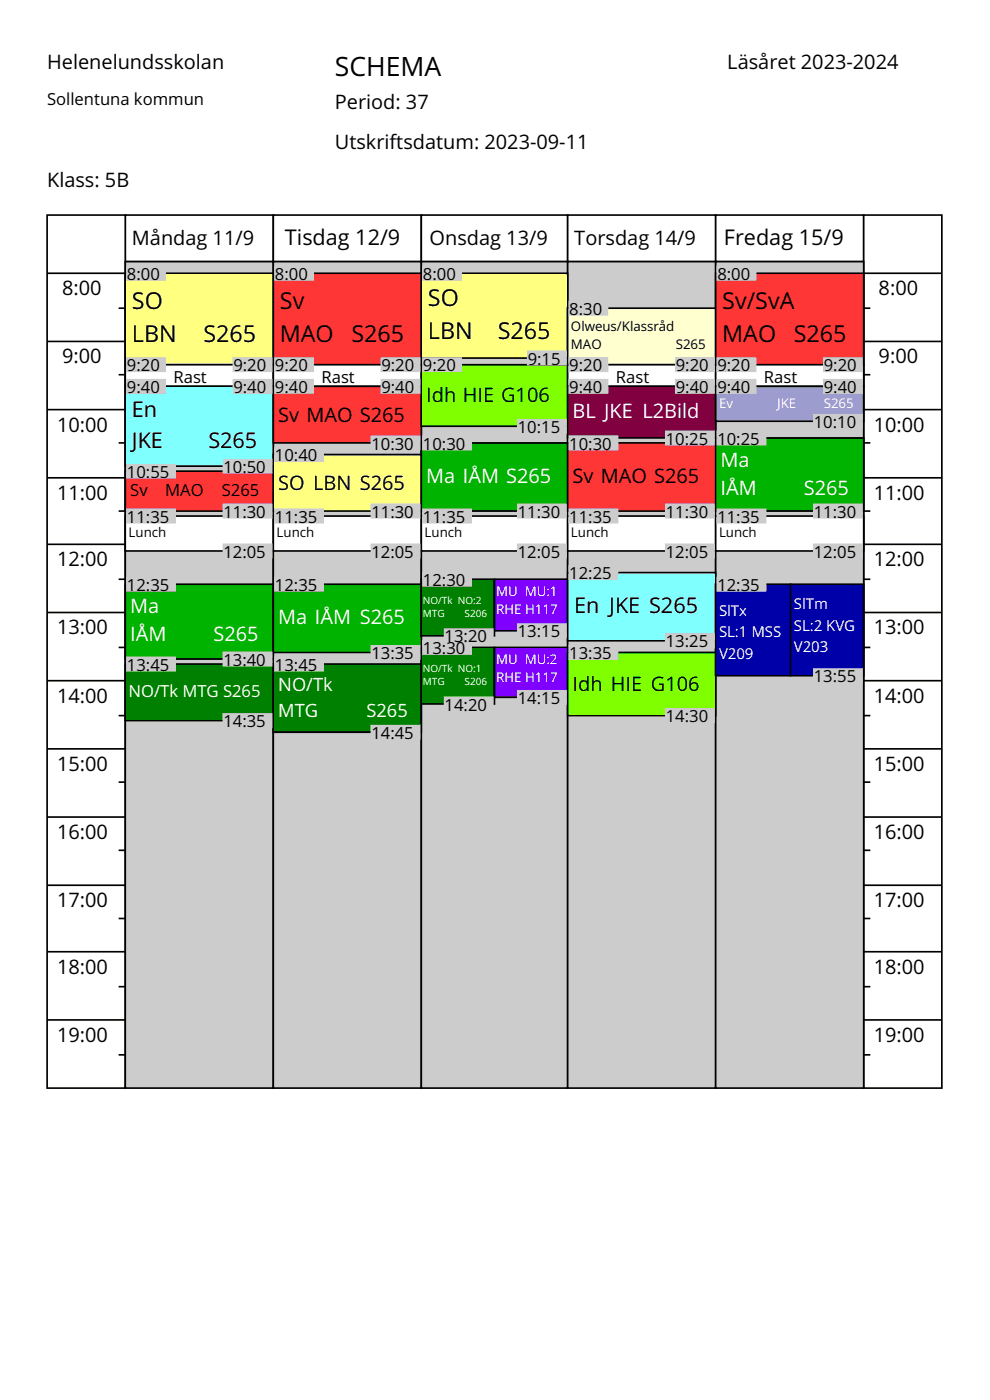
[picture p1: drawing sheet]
<svg xmlns="http://www.w3.org/2000/svg" width="210mm" height="297mm" viewBox="0 0 210 297" stroke-linecap="round" stroke-linejoin="round" font-family="sans-serif">
<defs><g id="words">
<text font-size="5.6" x="71" y="16.2">SCHEMA</text>
<g font-size="4.9">
<text x="28" y="65.5">SO</text>
<text x="59.4" y="65.5">Sv</text>
<text x="90.8" y="64.8">SO</text>
<text x="153.2" y="65.5">Sv/SvA</text>
<text x="90.8" y="71.9">LBN</text>
<text x="105.6" y="71.9">S265</text>
<text x="28" y="72.6">LBN</text>
<text x="43.2" y="72.6">S265</text>
<text x="59.4" y="72.6">MAO</text>
<text x="74.6" y="72.6">S265</text>
<text x="153.2" y="72.6">MAO</text>
<text x="168.4" y="72.6">S265</text>
</g>
<g font-size="4.6">
<text x="60.4" y="52.1">Tisdag 12/9</text>
<text x="153.6" y="52.1">Fredag 15/9</text>
<text x="28" y="88.4">En</text>
<text x="28" y="95.1">JKE</text>
<text x="44.2" y="95.1">S265</text>
<text x="121.8" y="130">En JKE S265</text>
</g>
<g font-size="4.2">
<text x="10" y="14.7">Helenelundsskolan</text>
<text x="154.3" y="14.7">Läsåret 2023-2024</text>
<text x="71" y="23.1">Period: 37</text>
<text x="71" y="31.6">Utskriftsdatum: 2023-09-11</text>
<text x="10" y="39.7">Klass: 5B</text>
<text x="28" y="52">Måndag 11/9</text>
<text x="91.1" y="52">Onsdag 13/9</text>
<text x="121.8" y="52">Torsdag 14/9</text>
<text x="13.2" y="62.6">8:00</text>
<text x="186.4" y="62.6">8:00</text>
<text x="13.2" y="77.1">9:00</text>
<text x="186.4" y="77.1">9:00</text>
<text x="59" y="89.4">Sv MAO S265</text>
<text x="90.4" y="85.2">Idh HIE G106</text>
<text x="12.1" y="91.6">10:00</text>
<text x="185.3" y="91.6">10:00</text>
<text x="12.1" y="106">11:00</text>
<text x="59" y="103.9">SO LBN S265</text>
<text x="121.5" y="102.5">Sv MAO S265</text>
<text x="185.3" y="106">11:00</text>
<text x="12.1" y="120.1">12:00</text>
<text x="185.3" y="120.1">12:00</text>
<text x="12.1" y="134.6">13:00</text>
<text x="185.3" y="134.6">13:00</text>
<text x="12.1" y="149.1">14:00</text>
<text x="121.5" y="146.6">Idh HIE G106</text>
<text x="185.3" y="149.1">14:00</text>
<text x="12.1" y="163.5">15:00</text>
<text x="185.3" y="163.5">15:00</text>
<text x="12.1" y="178">16:00</text>
<text x="185.3" y="178">16:00</text>
<text x="12.1" y="192.5">17:00</text>
<text x="185.3" y="192.5">17:00</text>
<text x="12.1" y="206.6">18:00</text>
<text x="185.3" y="206.6">18:00</text>
<text x="12.1" y="221">19:00</text>
<text x="185.3" y="221">19:00</text>
</g>
<g font-size="4.2" fill="#fff">
<text x="121.5" y="88.7">BL JKE L2Bild</text>
<text x="152.9" y="99">Ma</text>
<text x="90.4" y="102.5">Ma IÅM S265</text>
<text x="152.9" y="105">IÅM</text>
<text x="170.5" y="105">S265</text>
<text x="27.6" y="130">Ma</text>
<text x="27.6" y="136">IÅM</text>
<text x="45.3" y="136">S265</text>
<text x="59" y="132.5">Ma IÅM S265</text>
</g>
<g font-size="3.9" fill="#fff">
<text x="59" y="146.6">NO/Tk</text>
<text x="59" y="152.2">MTG</text>
<text x="77.7" y="152.2">S265</text>
</g>
<g font-size="3.5">
<text x="10" y="22.3">Sollentuna kommun</text>
<text x="26.9" y="59.4">8:00</text>
<text x="58.3" y="59.4">8:00</text>
<text x="89.7" y="59.4">8:00</text>
<text x="152.2" y="59.4">8:00</text>
<text x="120.8" y="66.8">8:30</text>
<text x="111.9" y="77.4">9:15</text>
<text x="26.9" y="78.8">9:20</text>
<text x="26.9" y="83.4">9:40</text>
<text x="36.8" y="81.3">Rast</text>
<text x="49.5" y="78.8">9:20</text>
<text x="49.5" y="83.4">9:40</text>
<text x="58.3" y="78.8">9:20</text>
<text x="58.3" y="83.4">9:40</text>
<text x="68.2" y="81.3">Rast</text>
<text x="80.9" y="78.8">9:20</text>
<text x="80.9" y="83.4">9:40</text>
<text x="89.7" y="78.8">9:20</text>
<text x="120.8" y="78.8">9:20</text>
<text x="120.8" y="83.4">9:40</text>
<text x="130.6" y="81.3">Rast</text>
<text x="143.3" y="78.8">9:20</text>
<text x="143.3" y="83.4">9:40</text>
<text x="152.2" y="78.8">9:20</text>
<text x="152.2" y="83.4">9:40</text>
<text x="162" y="81.3">Rast</text>
<text x="174.7" y="78.8">9:20</text>
<text x="174.7" y="83.4">9:40</text>
<text x="78.8" y="95.4">10:30</text>
<text x="89.7" y="95.4">10:30</text>
<text x="109.8" y="91.8">10:15</text>
<text x="120.8" y="95.4">10:30</text>
<text x="141.2" y="94.3">10:25</text>
<text x="152.2" y="94.3">10:25</text>
<text x="172.6" y="90.8">10:10</text>
<text x="26.9" y="101.4">10:55</text>
<text x="47.4" y="100.3">10:50</text>
<text x="58.3" y="97.8">10:40</text>
<text x="27.6" y="105.2">Sv</text>
<text x="35" y="105.2">MAO</text>
<text x="47" y="105.2">S265</text>
<text x="26.9" y="110.9">11:35</text>
<text x="47.4" y="109.8">11:30</text>
<text x="58.3" y="110.9">11:35</text>
<text x="78.8" y="109.8">11:30</text>
<text x="89.7" y="110.9">11:35</text>
<text x="109.8" y="109.8">11:30</text>
<text x="120.8" y="110.9">11:35</text>
<text x="141.2" y="109.8">11:30</text>
<text x="152.2" y="110.9">11:35</text>
<text x="172.6" y="109.8">11:30</text>
<text x="47.4" y="118.3">12:05</text>
<text x="78.8" y="118.3">12:05</text>
<text x="109.8" y="118.3">12:05</text>
<text x="141.2" y="118.3">12:05</text>
<text x="172.6" y="118.3">12:05</text>
<text x="26.9" y="125.4">12:35</text>
<text x="58.3" y="125.4">12:35</text>
<text x="89.7" y="124.3">12:30</text>
<text x="120.8" y="122.9">12:25</text>
<text x="152.2" y="125.4">12:35</text>
<text x="94.3" y="136.3">13:20</text>
<text x="109.8" y="135.2">13:15</text>
<text x="141.2" y="137.3">13:25</text>
<text x="26.9" y="142.3">13:45</text>
<text x="47.4" y="141.2">13:40</text>
<text x="58.3" y="142.3">13:45</text>
<text x="78.8" y="139.8">13:35</text>
<text x="89.7" y="138.8">13:30</text>
<text x="120.8" y="139.8">13:35</text>
<text x="109.8" y="149.3">14:15</text>
<text x="172.6" y="144.8">13:55</text>
<text x="47.4" y="154.3">14:35</text>
<text x="94.3" y="150.8">14:20</text>
<text x="141.2" y="153.2">14:30</text>
<text x="78.8" y="156.7">14:45</text>
</g>
<text font-size="3.5" fill="#fff" x="27.3" y="147.9">NO/Tk MTG S265</text>
<g font-size="3.2" fill="#fff">
<text x="152.5" y="130.6">SlTx</text>
<text x="168.4" y="129.2">SlTm</text>
<text x="152.5" y="135.2">SL:1 MSS</text>
<text x="168.4" y="133.8">SL:2 KVG</text>
<text x="152.5" y="139.8">V209</text>
<text x="168.4" y="138.4">V203</text>
</g>
<g font-size="2.8">
<text x="121.1" y="70.2">Olweus/Klassråd</text>
<text x="121.1" y="74.1">MAO</text>
<text x="143.3" y="74.1">S265</text>
<text x="27.3" y="114">Lunch</text>
<text x="58.7" y="114">Lunch</text>
<text x="90.1" y="114">Lunch</text>
<text x="121.1" y="114">Lunch</text>
<text x="152.5" y="114">Lunch</text>
</g>
<g font-size="2.8" fill="#fff">
<text x="152.5" y="86.5">Ev</text>
<text x="164.9" y="86.5">JKE</text>
<text x="174.7" y="86.5">S265</text>
<text x="105.2" y="126.3">MU MU:1</text>
<text x="105.2" y="130.2">RHE H117</text>
<text x="105.2" y="140.8">MU MU:2</text>
<text x="105.2" y="144.7">RHE H117</text>
</g>
<g font-size="2.1" fill="#fff">
<text x="89.7" y="128">NO/Tk NO:2</text>
<text x="89.7" y="130.9">MTG</text>
<text x="98.5" y="130.9">S206</text>
<text x="89.7" y="142.5">NO/Tk NO:1</text>
<text x="89.7" y="145.3">MTG</text>
<text x="98.5" y="145.3">S206</text>
</g>
</g></defs>
<g fill="#fff" stroke="#fff" stroke-width=".35">
<path d="M10 10h189.8v35.6h-189.8z"/>
<path d="M10 231.2h189.8v55.4h-189.8z"/>
</g>
<g fill="#fff" stroke="#000" stroke-width=".35">
<path d="M26.6 45.6h31.4v9.9h-31.4z"/>
<path d="M58 45.6h31.4v9.9h-31.4z"/>
<path d="M89.4 45.6h31v9.9h-31z"/>
<path d="M120.4 45.6h31.4v9.9h-31.4z"/>
<path d="M151.8 45.6h31.4v9.9h-31.4z"/>
<path d="M10 45.6h16.6v185.2h-16.6z"/>
</g>
<g fill="#ccc" stroke="#000" stroke-width=".35">
<path d="M26.6 55.5h31.4v175.3h-31.4z"/>
<path d="M58 55.5h31.4v175.3h-31.4z"/>
<path d="M89.4 55.5h31v175.3h-31z"/>
<path d="M120.4 55.5h31.4v175.3h-31.4z"/>
</g>
<path d="M183.2 45.6h16.6v185.2h-16.6z" fill="#fff" stroke="#000" stroke-width=".35"/>
<path d="M151.8 55.5h31.4v175.3h-31.4z" fill="#ccc" stroke="#000" stroke-width=".35"/>
<path d="M26.6 58h31.4v19.4h-31.4z" fill="#ffff80" stroke="#000" stroke-width=".35"/>
<path d="M26.6 77.4h31.4v4.6h-31.4z" fill="#fff" stroke="#000" stroke-width=".35"/>
<path d="M26.6 82h31.4v16.9h-31.4z" fill="#80ffff" stroke="#000" stroke-width=".35"/>
<path d="M26.6 100h31.4v8.4h-31.4z" fill="#ff3636" stroke="#000" stroke-width=".35"/>
<path d="M26.6 109.5h31.4v7.4h-31.4z" fill="#fff" stroke="#000" stroke-width=".35"/>
<path d="M26.6 123.9h31.4v15.9h-31.4z" fill="#00b300" stroke="#000" stroke-width=".35"/>
<path d="M26.6 140.9h31.4v12h-31.4z" fill="#008000" stroke="#000" stroke-width=".35"/>
<path d="M58 58h31.4v19.4h-31.4z" fill="#ff3636" stroke="#000" stroke-width=".35"/>
<path d="M58 77.4h31.4v4.6h-31.4z" fill="#fff" stroke="#000" stroke-width=".35"/>
<path d="M58 82h31.4v12h-31.4z" fill="#ff3636" stroke="#000" stroke-width=".35"/>
<path d="M58 96.4h31.4v12h-31.4z" fill="#ffff80" stroke="#000" stroke-width=".35"/>
<path d="M58 109.5h31.4v7.4h-31.4z" fill="#fff" stroke="#000" stroke-width=".35"/>
<path d="M58 123.9h31.4v14.5h-31.4z" fill="#00b300" stroke="#000" stroke-width=".35"/>
<path d="M58 140.9h31.4v14.4h-31.4z" fill="#008000" stroke="#000" stroke-width=".35"/>
<path d="M89.4 58h31v18h-31z" fill="#ffff80" stroke="#000" stroke-width=".35"/>
<path d="M89.4 77.4h31v13h-31z" fill="#80ff00" stroke="#000" stroke-width=".35"/>
<path d="M89.4 94h31v14.4h-31z" fill="#00b300" stroke="#000" stroke-width=".35"/>
<path d="M89.4 109.5h31v7.4h-31z" fill="#fff" stroke="#000" stroke-width=".35"/>
<g fill="#008000" stroke="#000" stroke-width=".35">
<path d="M89.4 122.9h15.5v12h-15.5z"/>
<path d="M89.4 137.3h15.5v12h-15.5z"/>
</g>
<g fill="#8000ff" stroke="#000" stroke-width=".35">
<path d="M104.9 122.9h15.5v10.9h-15.5z"/>
<path d="M104.9 137.3h15.5v10.6h-15.5z"/>
</g>
<path d="M120.4 65.4h31.4v12h-31.4z" fill="#ffffcf" stroke="#000" stroke-width=".35"/>
<path d="M120.4 77.4h31.4v4.6h-31.4z" fill="#fff" stroke="#000" stroke-width=".35"/>
<path d="M120.4 82h31.4v10.9h-31.4z" fill="#800040" stroke="#000" stroke-width=".35"/>
<path d="M120.4 94h31.4v14.4h-31.4z" fill="#ff3636" stroke="#000" stroke-width=".35"/>
<path d="M120.4 109.5h31.4v7.4h-31.4z" fill="#fff" stroke="#000" stroke-width=".35"/>
<path d="M120.4 121.5h31.4v14.4h-31.4z" fill="#80ffff" stroke="#000" stroke-width=".35"/>
<path d="M120.4 138.4h31.4v13.4h-31.4z" fill="#80ff00" stroke="#000" stroke-width=".35"/>
<path d="M151.8 58h31.4v19.4h-31.4z" fill="#ff3636" stroke="#000" stroke-width=".35"/>
<path d="M151.8 77.4h31.4v4.6h-31.4z" fill="#fff" stroke="#000" stroke-width=".35"/>
<path d="M151.8 82h31.4v7.4h-31.4z" fill="#9c9ccf" stroke="#000" stroke-width=".35"/>
<path d="M151.8 92.9h31.4v15.5h-31.4z" fill="#00b300" stroke="#000" stroke-width=".35"/>
<path d="M151.8 109.5h31.4v7.4h-31.4z" fill="#fff" stroke="#000" stroke-width=".35"/>
<g fill="#0000a8" stroke="#000" stroke-width=".35">
<path d="M151.8 123.9h15.9v19.4h-15.9z"/>
<path d="M167.7 123.9h15.5v19.4h-15.5z"/>
</g>
<g fill="#ccc" stroke="#ccc" stroke-width=".35">
<path d="M26.9 56.6h8.1v2.8h-8.1z"/>
<path d="M49.5 76h8.1v2.8h-8.1z"/>
<path d="M26.9 76h8.1v2.8h-8.1z"/>
<path d="M49.5 80.5h8.1v2.9h-8.1z"/>
<path d="M26.9 80.5h8.1v2.9h-8.1z"/>
<path d="M47.4 97.5h10.2v2.8h-10.2z"/>
<path d="M26.9 98.5h10.3v2.9h-10.3z"/>
<path d="M47.4 107h10.2v2.8h-10.2z"/>
<path d="M26.9 108.1h10.3v2.8h-10.3z"/>
<path d="M47.4 115.5h10.2v2.8h-10.2z"/>
<path d="M26.9 122.5h10.3v2.9h-10.3z"/>
<path d="M47.4 138.4h10.2v2.8h-10.2z"/>
<path d="M26.9 139.5h10.3v2.8h-10.3z"/>
<path d="M47.4 151.5h10.2v2.8h-10.2z"/>
<path d="M58.3 56.6h8.1v2.8h-8.1z"/>
<path d="M80.9 76h8.1v2.8h-8.1z"/>
<path d="M58.3 76h8.1v2.8h-8.1z"/>
<path d="M80.9 80.5h8.1v2.9h-8.1z"/>
<path d="M58.3 80.5h8.1v2.9h-8.1z"/>
<path d="M78.8 92.5h10.2v2.9h-10.2z"/>
<path d="M58.3 95h10.3v2.8h-10.3z"/>
<path d="M78.8 107h10.2v2.8h-10.2z"/>
<path d="M58.3 108.1h10.3v2.8h-10.3z"/>
<path d="M78.8 115.5h10.2v2.8h-10.2z"/>
<path d="M58.3 122.5h10.3v2.9h-10.3z"/>
<path d="M78.8 137h10.2v2.8h-10.2z"/>
<path d="M58.3 139.5h10.3v2.8h-10.3z"/>
<path d="M78.8 153.9h10.2v2.8h-10.2z"/>
<path d="M89.7 56.6h8.1v2.8h-8.1z"/>
<path d="M111.9 74.6h8.2v2.8h-8.2z"/>
<path d="M89.7 76h8.1v2.8h-8.1z"/>
<path d="M109.8 89h10.3v2.8h-10.3z"/>
<path d="M89.7 92.5h10.3v2.9h-10.3z"/>
<path d="M109.8 107h10.3v2.8h-10.3z"/>
<path d="M89.7 108.1h10.3v2.8h-10.3z"/>
<path d="M109.8 115.5h10.3v2.8h-10.3z"/>
<path d="M89.7 121.5h10.3v2.8h-10.3z"/>
<path d="M94.3 133.5h10.2v2.8h-10.2z"/>
<path d="M109.8 132.4h10.3v2.8h-10.3z"/>
<path d="M89.7 135.9h10.3v2.9h-10.3z"/>
<path d="M94.3 147.9h10.2v2.9h-10.2z"/>
<path d="M109.8 146.5h10.3v2.8h-10.3z"/>
<path d="M120.8 64h8.1v2.8h-8.1z"/>
<path d="M143.3 76h8.2v2.8h-8.2z"/>
<path d="M120.8 76h8.1v2.8h-8.1z"/>
<path d="M143.3 80.5h8.2v2.9h-8.2z"/>
<path d="M120.8 80.5h8.1v2.9h-8.1z"/>
<path d="M141.2 91.5h10.3v2.8h-10.3z"/>
<path d="M120.8 92.5h10.2v2.9h-10.2z"/>
<path d="M141.2 107h10.3v2.8h-10.3z"/>
<path d="M120.8 108.1h10.2v2.8h-10.2z"/>
<path d="M141.2 115.5h10.3v2.8h-10.3z"/>
<path d="M120.8 120.1h10.2v2.8h-10.2z"/>
<path d="M141.2 134.5h10.3v2.8h-10.3z"/>
<path d="M120.8 137h10.2v2.8h-10.2z"/>
<path d="M141.2 150.4h10.3v2.8h-10.3z"/>
<path d="M152.2 56.6h8.1v2.8h-8.1z"/>
<path d="M174.7 76h8.2v2.8h-8.2z"/>
<path d="M152.2 76h8.1v2.8h-8.1z"/>
<path d="M174.7 80.5h8.2v2.9h-8.2z"/>
<path d="M152.2 80.5h8.1v2.9h-8.1z"/>
<path d="M172.6 88h10.3v2.8h-10.3z"/>
<path d="M152.2 91.5h10.2v2.8h-10.2z"/>
<path d="M172.6 107h10.3v2.8h-10.3z"/>
<path d="M152.2 108.1h10.2v2.8h-10.2z"/>
<path d="M172.6 115.5h10.3v2.8h-10.3z"/>
<path d="M152.2 122.5h10.2v2.9h-10.2z"/>
<path d="M172.6 141.9h10.3v2.9h-10.3z"/>
</g>
<g fill="none" stroke="#000" stroke-width=".35">
<path d="M10 58h16.6M183.2 58h16.6M10 72.4h16.6M25.2 65.4h1.4M25.2 79.5h1.4M183.2 65.4h1.4M183.2 72.4h16.6M183.2 79.5h1.4M10 86.9h16.6M25.2 94h1.4M183.2 86.9h16.6M183.2 94h1.4"/>
<path d="M10 101.4h16.6M10 115.5h16.6M25.2 108.4h1.4M183.2 101.4h16.6M183.2 108.4h1.4M183.2 115.5h16.6M10 129.9h16.6M25.2 122.9h1.4M25.2 137.3h1.4M183.2 122.9h1.4M183.2 129.9h16.6M183.2 137.3h1.4"/>
<path d="M10 144.4h16.6M10 158.9h16.6M25.2 151.8h1.4M183.2 144.4h16.6M183.2 151.8h1.4M183.2 158.9h16.6M10 173.3h16.6M25.2 165.9h1.4M183.2 165.9h1.4M183.2 173.3h16.6M10 187.8h16.6M25.2 180.4h1.4"/>
<path d="M25.2 194.9h1.4M183.2 180.4h1.4M183.2 187.8h16.6M183.2 194.9h1.4M10 201.9h16.6M10 216.4h16.6M25.2 209.3h1.4M183.2 201.9h16.6M183.2 209.3h1.4M183.2 216.4h16.6M25.2 223.8h1.4M183.2 223.8h1.4"/>
</g>
<use href="#words"/>
</svg>
